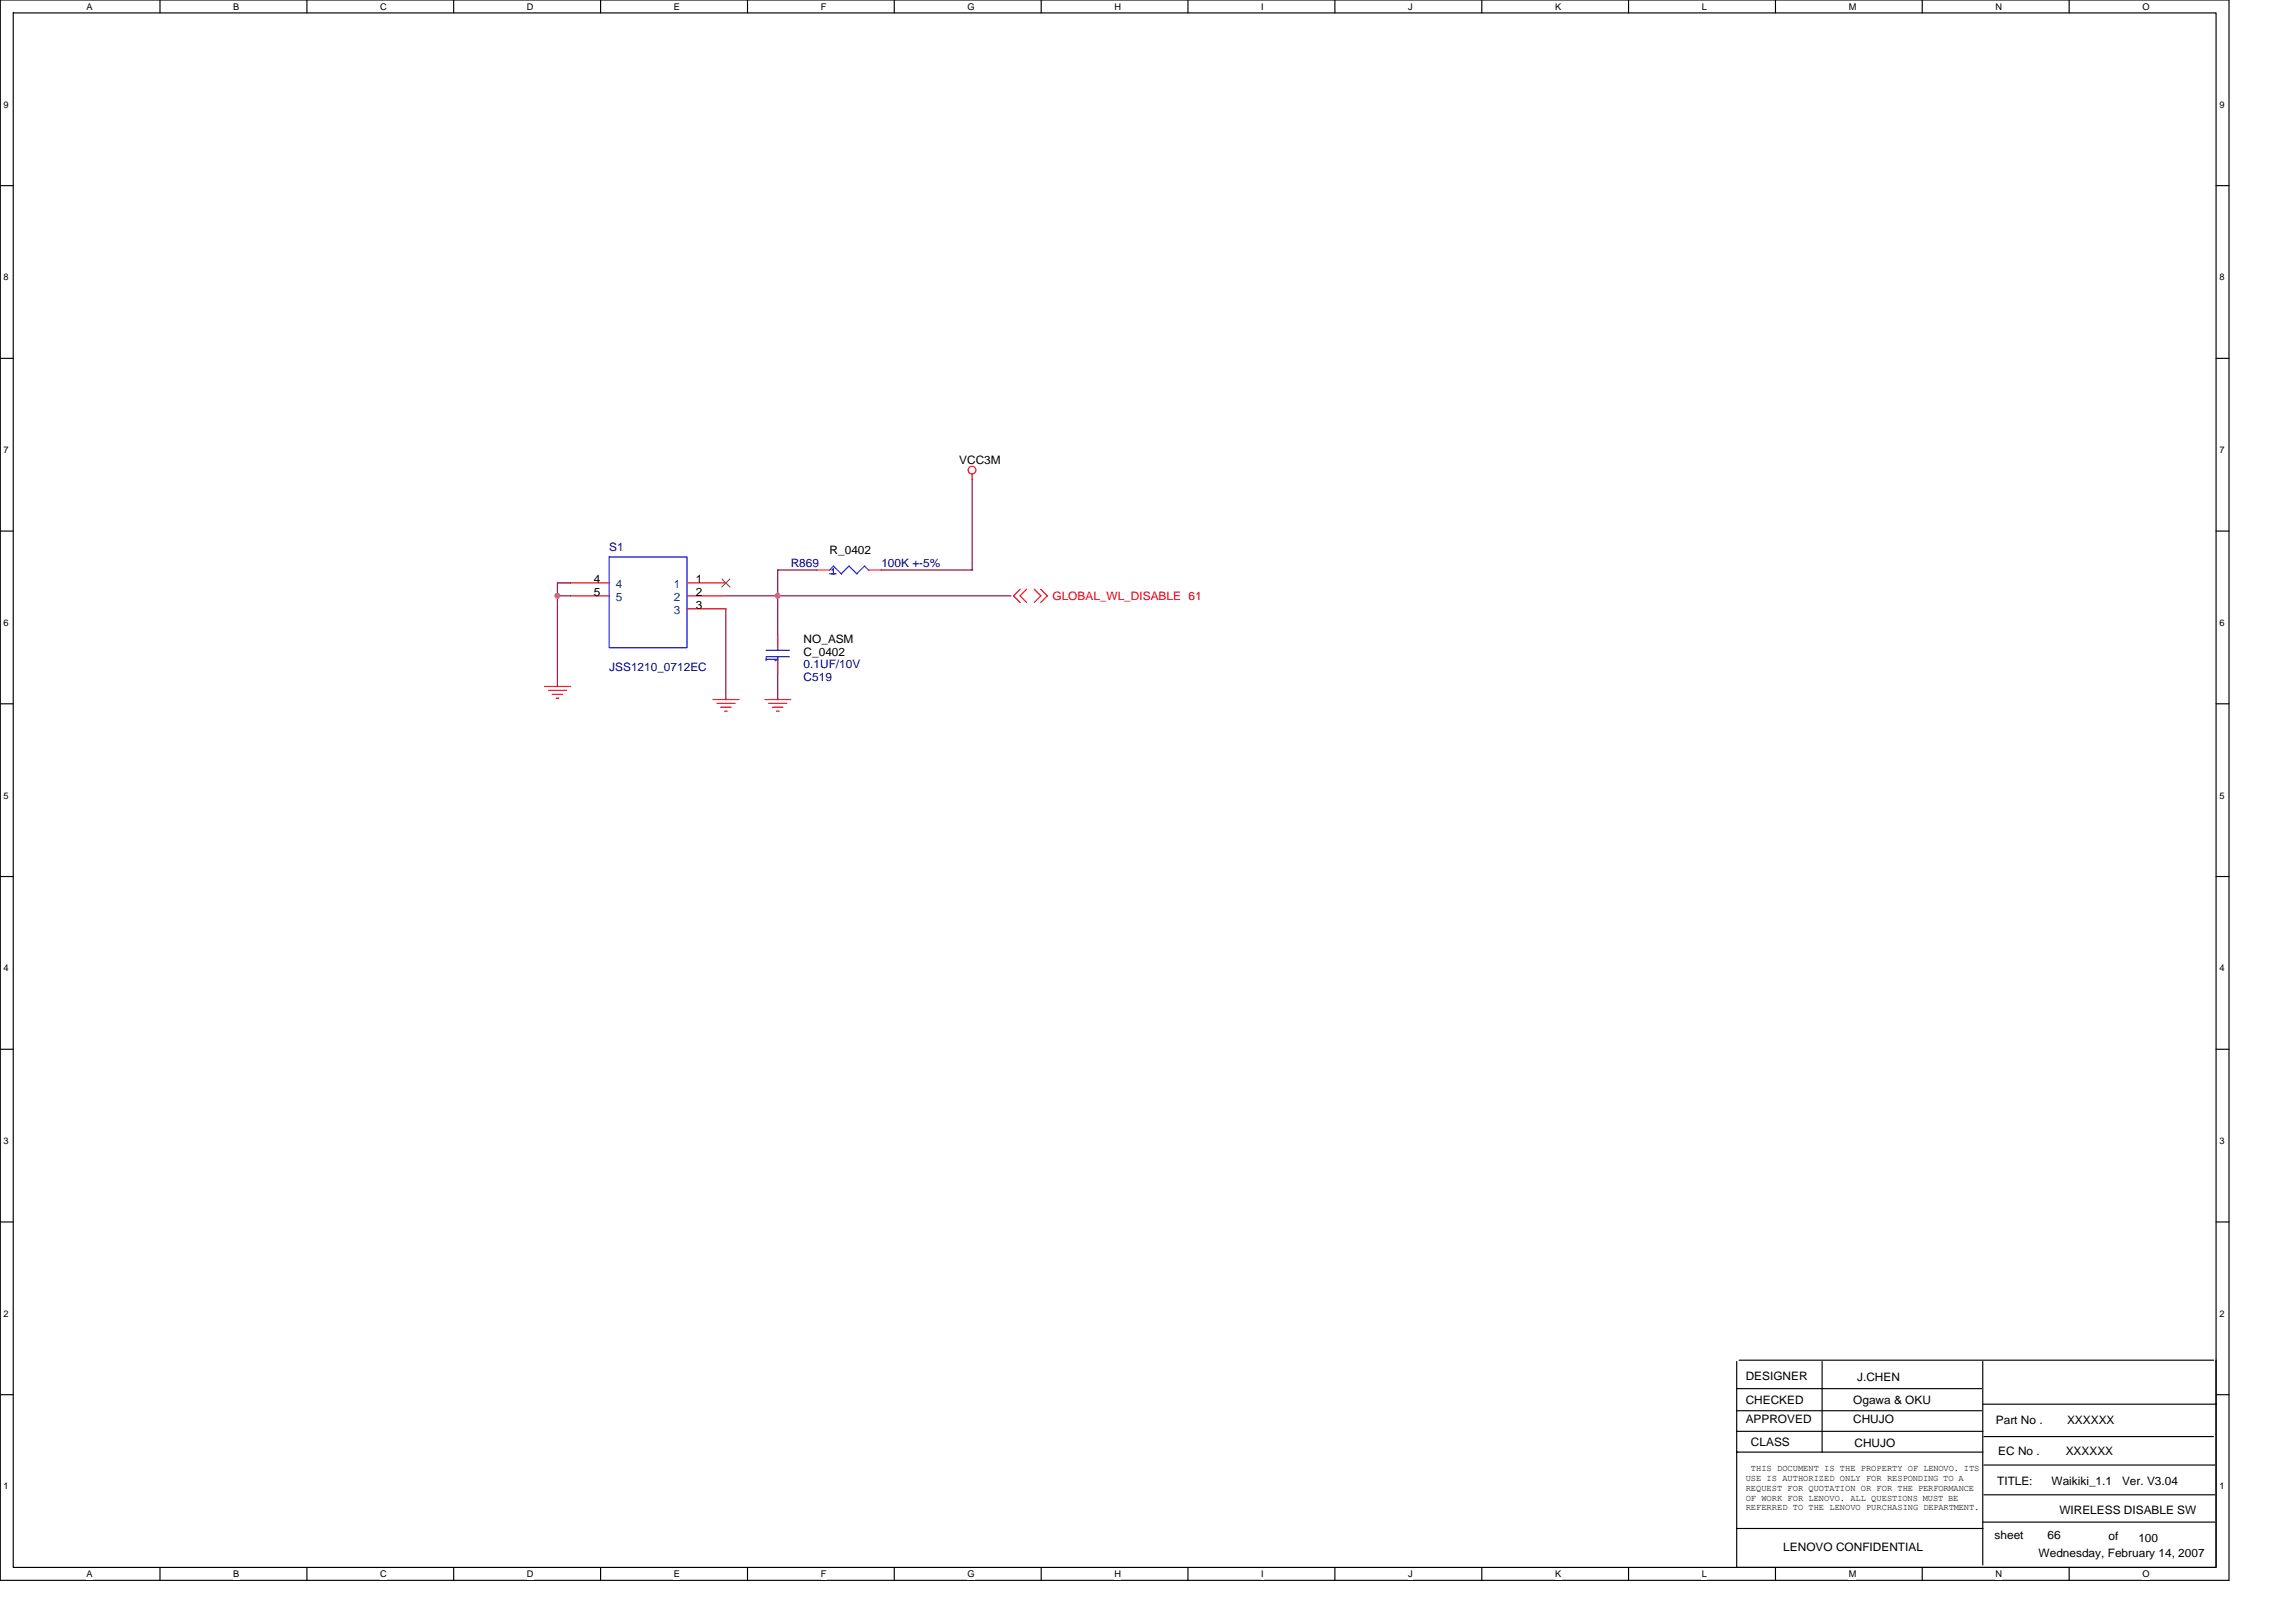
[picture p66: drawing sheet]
<svg xmlns="http://www.w3.org/2000/svg" width="297mm" height="210mm" viewBox="0 0 297 210" stroke-linecap="round" stroke-linejoin="round" font-family="sans-serif">
<defs><g id="words">
<g font-size="1.5">
<text x="124.1" y="60">VCC3M</text>
<text x="107.3" y="71.8">R_0402</text>
<text x="76.8" y="75.4">4</text>
<text x="76.8" y="77.1">5</text>
<text x="90" y="75.4">1</text>
<text x="90" y="77.1">2</text>
<text x="90" y="78.8">3</text>
<text x="104" y="83.2">NO_ASM</text>
<text x="104" y="84.8">C_0402</text>
<text x="225.8" y="178.5">DESIGNER</text>
<text x="240.3" y="178.7">J.CHEN</text>
<text x="225.8" y="181.7">CHECKED</text>
<text x="225.8" y="184.1">APPROVED</text>
<text x="239.8" y="181.7">Ogawa &amp; OKU</text>
<text x="239.8" y="184.1">CHUJO</text>
<text x="258.2" y="184.3">Part No .</text>
<text x="267.4" y="184.3">XXXXXX</text>
<text x="226.5" y="187.1">CLASS</text>
<text x="239.9" y="187.3">CHUJO</text>
<text x="258.5" y="188.3">EC No .</text>
<text x="267.2" y="188.3">XXXXXX</text>
<text x="258.4" y="192.1">TITLE:</text>
<text x="265.4" y="192.1">Waikiki_1.1</text>
<text x="266.4" y="196">WIRELESS DISABLE SW</text>
<text x="274.5" y="192.1">Ver. V3.04</text>
<text x="230.7" y="200.7">LENOVO CONFIDENTIAL</text>
<text x="258" y="199.2">sheet</text>
<text x="263.7" y="201.5">Wednesday, February 14, 2007</text>
<text x="264.9" y="199.2">66</text>
<text x="272.8" y="199.3">of</text>
<text x="276.6" y="199.5">100</text>
</g>
<g font-size="1.5" fill="#000080">
<text x="78.8" y="71.2">S1</text>
<text x="102.3" y="73.4">R869</text>
<text x="114" y="73.4">100K +-5%</text>
<text x="78.8" y="86.8">JSS1210_0712EC</text>
<text x="104" y="88.2">C519</text>
<text x="104" y="86.5">0.1UF/10V</text>
</g>
<g font-size="1.5" fill="#004080">
<text x="79.7" y="76.1">4</text>
<text x="79.7" y="77.8">5</text>
<text x="87.2" y="76.1">1</text>
<text x="87.2" y="77.8">2</text>
<text x="87.2" y="79.5">3</text>
</g>
<text font-size="1.5" fill="#f00" x="136.2" y="77.6">GLOBAL_WL_DISABLE 61</text>
<g font-size="1.2">
<text x="11.2" y="1.3">A</text>
<text x="30.2" y="1.3">B</text>
<text x="49.2" y="1.3">C</text>
<text x="68.2" y="1.3">D</text>
<text x="87.2" y="1.3">E</text>
<text x="106.2" y="1.3">F</text>
<text x="125.2" y="1.3">G</text>
<text x="144.2" y="1.3">H</text>
<text x="163.2" y="1.3">I</text>
<text x="182.2" y="1.3">J</text>
<text x="201.2" y="1.3">K</text>
<text x="220.2" y="1.3">L</text>
<text x="239.2" y="1.3">M</text>
<text x="258.2" y="1.3">N</text>
<text x="277.2" y="1.3">O</text>
<text x=".5" y="13.9">9</text>
<text x="287.1" y="13.9">9</text>
<text x=".5" y="36.3">8</text>
<text x="287.1" y="36.3">8</text>
<text x=".5" y="58.6">7</text>
<text x="287.1" y="58.6">7</text>
<text x=".5" y="81">6</text>
<text x="287.1" y="81">6</text>
<text x=".5" y="103.3">5</text>
<text x="287.1" y="103.3">5</text>
<text x=".5" y="125.7">4</text>
<text x="287.1" y="125.7">4</text>
<text x=".5" y="148">3</text>
<text x="287.1" y="148">3</text>
<text x=".5" y="170.4">2</text>
<text x="287.1" y="170.4">2</text>
<text x="225.8" y="191.6">USE IS AUTHORIZED ONLY FOR RESPONDING TO A</text>
<text x="226.5" y="190.4">THIS DOCUMENT IS THE PROPERTY OF LENOVO. ITS</text>
<text x=".5" y="192.7">1</text>
<text x="225.8" y="192.9">REQUEST FOR QUOTATION OR FOR THE PERFORMANCE</text>
<text x="225.8" y="194.2">OF WORK FOR LENOVO. ALL QUESTIONS MUST BE</text>
<text x="225.8" y="195.5">REFERRED TO THE LENOVO PURCHASING DEPARTMENT.</text>
<text x="287.1" y="192.7">1</text>
<text x="11.2" y="204.1">A</text>
<text x="30.2" y="204.1">B</text>
<text x="49.2" y="204.1">C</text>
<text x="68.2" y="204.1">D</text>
<text x="87.2" y="204.1">E</text>
<text x="106.2" y="204.1">F</text>
<text x="125.2" y="204.1">G</text>
<text x="144.2" y="204.1">H</text>
<text x="163.2" y="204.1">I</text>
<text x="182.2" y="204.1">J</text>
<text x="201.2" y="204.1">K</text>
<text x="220.2" y="204.1">L</text>
<text x="239.2" y="204.1">M</text>
<text x="258.2" y="204.1">N</text>
<text x="277.2" y="204.1">O</text>
</g>
</g></defs>
<path d="M0 0h288.4v204.5h-288.4zM1.7 1.7h285v201.1h-285z" fill="none" stroke="#000" stroke-width=".15"/>
<g fill="#fff">
<path d="M11.2 .2h.8v1.3h-.8z"/>
<path d="M11.2 203h.8v1.4h-.8z"/>
</g>
<path d="M20.7 0v1.7M20.7 202.8v1.7" fill="none" stroke="#000" stroke-width=".15"/>
<g fill="#fff">
<path d="M30.2 .2h.8v1.3h-.8z"/>
<path d="M30.2 203h.8v1.4h-.8z"/>
</g>
<path d="M39.7 0v1.7M39.7 202.8v1.7" fill="none" stroke="#000" stroke-width=".15"/>
<g fill="#fff">
<path d="M49.2 .2h.8v1.3h-.8z"/>
<path d="M49.2 203h.8v1.4h-.8z"/>
</g>
<path d="M58.7 0v1.7M58.7 202.8v1.7" fill="none" stroke="#000" stroke-width=".15"/>
<g fill="#fff">
<path d="M68.2 .2h.8v1.3h-.8z"/>
<path d="M68.2 203h.8v1.4h-.8z"/>
</g>
<path d="M77.7 0v1.7M77.7 202.8v1.7" fill="none" stroke="#000" stroke-width=".15"/>
<g fill="#fff">
<path d="M87.2 .2h.8v1.3h-.8z"/>
<path d="M87.2 203h.8v1.4h-.8z"/>
</g>
<path d="M96.7 0v1.7M96.7 202.8v1.7" fill="none" stroke="#000" stroke-width=".15"/>
<g fill="#fff">
<path d="M106.2 .2h.7v1.3h-.7z"/>
<path d="M106.2 203h.7v1.4h-.7z"/>
</g>
<path d="M115.7 0v1.7M115.7 202.8v1.7" fill="none" stroke="#000" stroke-width=".15"/>
<g fill="#fff">
<path d="M125.2 .2h.9v1.3h-.9z"/>
<path d="M125.2 203h.9v1.4h-.9z"/>
</g>
<path d="M134.7 0v1.7M134.7 202.8v1.7" fill="none" stroke="#000" stroke-width=".15"/>
<g fill="#fff">
<path d="M144.2 .2h.8v1.3h-.8z"/>
<path d="M144.2 203h.8v1.4h-.8z"/>
</g>
<path d="M153.7 0v1.7M153.7 202.8v1.7" fill="none" stroke="#000" stroke-width=".15"/>
<g fill="#fff">
<path d="M163.2 .2h.3v1.3h-.3z"/>
<path d="M163.2 203h.3v1.4h-.3z"/>
</g>
<path d="M172.7 0v1.7M172.7 202.8v1.7" fill="none" stroke="#000" stroke-width=".15"/>
<g fill="#fff">
<path d="M182.2 .2h.6v1.3h-.6z"/>
<path d="M182.2 203h.6v1.4h-.6z"/>
</g>
<path d="M191.7 0v1.7M191.7 202.8v1.7" fill="none" stroke="#000" stroke-width=".15"/>
<g fill="#fff">
<path d="M201.2 .2h.8v1.3h-.8z"/>
<path d="M201.2 203h.8v1.4h-.8z"/>
</g>
<path d="M210.7 0v1.7M210.7 202.8v1.7" fill="none" stroke="#000" stroke-width=".15"/>
<g fill="#fff">
<path d="M220.2 .2h.6v1.3h-.6z"/>
<path d="M220.2 203h.6v1.4h-.6z"/>
</g>
<path d="M229.7 0v1.7M229.7 202.8v1.7" fill="none" stroke="#000" stroke-width=".15"/>
<g fill="#fff">
<path d="M239.2 .2h.9v1.3h-.9z"/>
<path d="M239.2 203h.9v1.4h-.9z"/>
</g>
<path d="M248.7 0v1.7M248.7 202.8v1.7" fill="none" stroke="#000" stroke-width=".15"/>
<g fill="#fff">
<path d="M258.2 .2h.8v1.3h-.8z"/>
<path d="M258.2 203h.8v1.4h-.8z"/>
</g>
<path d="M267.7 0v1.7M267.7 202.8v1.7" fill="none" stroke="#000" stroke-width=".15"/>
<g fill="#fff">
<path d="M277.2 .2h.9v1.3h-.9z"/>
<path d="M277.2 203h.9v1.4h-.9z"/>
<path d="M.5 12.8h.6v1.4h-.6z"/>
<path d="M287.1 12.8h.7v1.4h-.7z"/>
<path d="M.5 35.2h.6v1.3h-.6z"/>
<path d="M287.1 35.2h.7v1.3h-.7z"/>
</g>
<path d="M0 24h1.7M286.7 24h1.7" fill="none" stroke="#000" stroke-width=".15"/>
<g fill="#fff">
<path d="M.5 57.6h.6v1.3h-.6z"/>
<path d="M287.1 57.6h.7v1.3h-.7z"/>
</g>
<path d="M0 46.4h1.7M286.7 46.4h1.7" fill="none" stroke="#000" stroke-width=".15"/>
<g fill="#fff">
<path d="M.5 79.9h.6v1.3h-.6z"/>
<path d="M287.1 79.9h.7v1.3h-.7z"/>
</g>
<path d="M0 68.7h1.7M286.7 68.7h1.7" fill="none" stroke="#000" stroke-width=".15"/>
<g fill="#fff">
<path d="M.5 102.3h.6v1.3h-.6z"/>
<path d="M287.1 102.3h.7v1.3h-.7z"/>
</g>
<path d="M0 91.1h1.7M286.7 91.1h1.7" fill="none" stroke="#000" stroke-width=".15"/>
<g fill="#fff">
<path d="M.5 124.6h.6v1.3h-.6z"/>
<path d="M287.1 124.6h.7v1.3h-.7z"/>
</g>
<path d="M0 113.4h1.7M286.7 113.4h1.7" fill="none" stroke="#000" stroke-width=".15"/>
<g fill="#fff">
<path d="M.5 147h.6v1.3h-.6z"/>
<path d="M287.1 147h.7v1.3h-.7z"/>
</g>
<path d="M0 135.8h1.7M286.7 135.8h1.7" fill="none" stroke="#000" stroke-width=".15"/>
<g fill="#fff">
<path d="M.5 169.3h.6v1.3h-.6z"/>
<path d="M287.1 169.3h.7v1.3h-.7z"/>
</g>
<path d="M0 158.1h1.7M286.7 158.1h1.7" fill="none" stroke="#000" stroke-width=".15"/>
<g fill="#fff">
<path d="M.5 191.7h.6v1.3h-.6z"/>
<path d="M287.1 191.7h.7v1.3h-.7z"/>
</g>
<g fill="none" stroke="#000" stroke-width=".15">
<path d="M224.7 179.7h31.7M224.7 176.2v26.7M225 176h61.4M235.7 176.2v11.7M256.5 176.2v26.3M286.7 176v26.8M0 180.5h1.7M224.7 182.6h31.7M224.7 185.2h31.8M224.7 187.9h31.8M224.7 197.8h31.8M256.5 181.7h30.2"/>
<path d="M256.5 197h30.1M256.7 189.6h29.8M256.7 185.9h29.7M256.7 193.4h29.8M286.7 180.5h1.7M224.8 202.8h61.7"/>
</g>
<g fill="none" stroke="#f00" stroke-width=".15">
<path d="M73.8 75.4h5M73.8 77.1h5M88.9 75.4h5M88.9 77.1h5M88.9 78.8h5M105.6 73.8h1.7M112.3 73.8h1.7M125.8 61.4v.6M132 76.2l-.9 .9 .9 .9M132.8 76.2l-.8 .9 .8 .9M133.8 76.2l.9 .9-.9 .9M134.6 76.2l.9 .9-.9 .9"/>
<path d="M70.4 88.8h3.4M70.9 89.3h2.4M71.4 89.9h1.4M71.9 90.4h.4M92.2 90.5h3.4M92.7 91h2.4M93.2 91.5h1.4M93.7 92h.4M99 90.5h3.3M99.4 91h2.4M99.9 91.5h1.4M100.5 92h.3"/>
<path d="M100.6 82.1v1.7M100.6 85.5v1.7"/>
<circle cx="125.8" cy="60.8" r=".5"/>
</g>
<g fill="none" stroke="#00f" stroke-width=".15">
<path d="M78.8 72.1h10.1v11.7h-10.1zM107.3 74.3h.9M107.6 73.8l.2-.2v.7M107.8 73.3l1.1 1M107.8 73.2l-.5 .6M109.8 73.3l1.1 1M109.9 73.2l-1.1 1.1M111.8 73.3l.6 .5M111.9 73.2l-1.1 1.1M99.1 84.2h3M99.1 85h3M99.1 85.3h1.5"/>
<path d="M99.1 85.1v.4M100.6 83.8v.4M100.6 85v.5M100.6 85.3l-.3 .2"/>
</g>
<path d="M93.4 74.9l1 1.1M94.4 74.9l-1 1.1" fill="none" stroke="#804000" stroke-width=".13"/>
<path d="M72.1 77.1h1.7M73.8 75.4h-1.7v13.5M93.9 77.1h36.9M93.9 78.8v11.8M100.6 73.7v8.4M100.6 73.8h5.1M125.8 62v11.8h-11.8M100.6 87.2v3.4" fill="none" stroke="#800040" stroke-width=".15"/>
<g fill="#f0f" stroke="#f0f" stroke-width=".15">
<circle cx="100.6" cy="77.1" r=".33"/>
<circle cx="72.1" cy="77.1" r=".32"/>
</g>
<use href="#words"/>
</svg>
